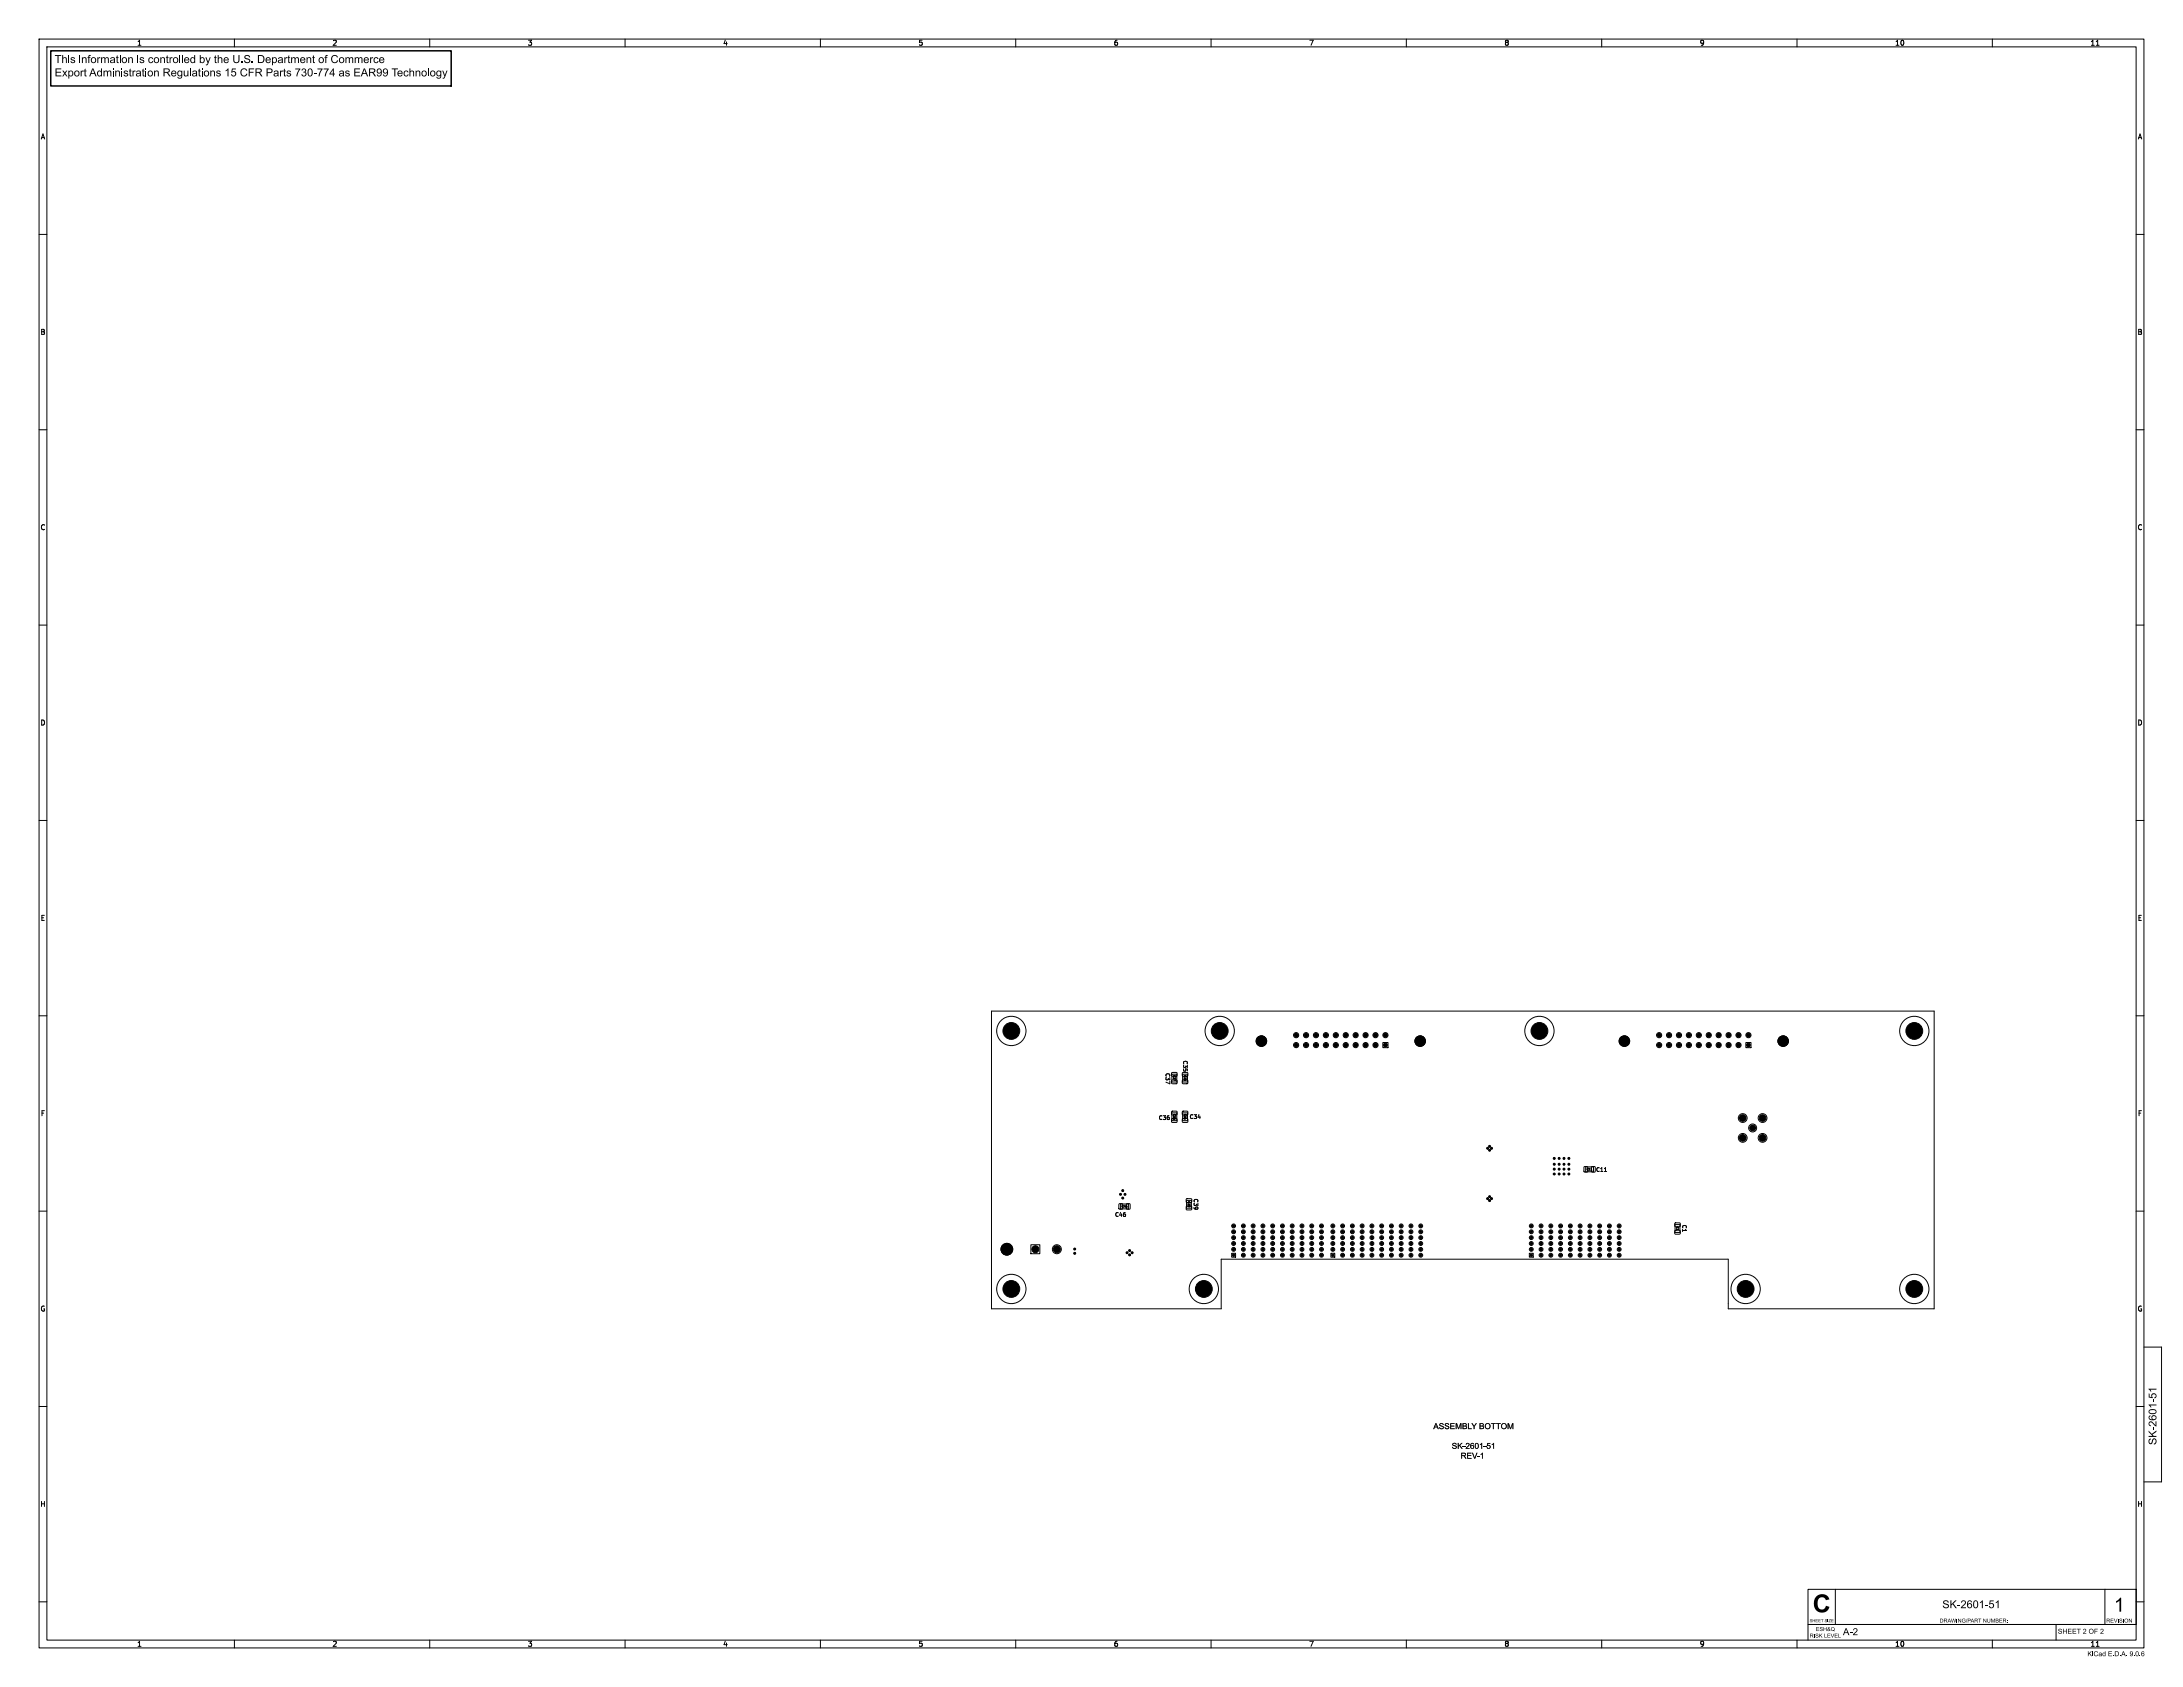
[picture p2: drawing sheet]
<svg xmlns="http://www.w3.org/2000/svg" width="559mm" height="432mm" viewBox="0 0 559 432" stroke-linecap="round" stroke-linejoin="round" font-family="sans-serif">
<defs><g id="words">
<text font-size="6.4" x="464" y="414.4">C</text>
<text font-size="5" x="541.1" y="413.8">1</text>
<g font-size="2.8">
<text x="14" y="18.6">This information is controlled by the</text>
<text x="497.2" y="412.4">SK-2601-51</text>
</g>
<text font-size="2.5" x="471.7" y="419.2">A-2</text>
<g font-size="1.8">
<text x="35" y="11.9">1</text>
<text x="85" y="11.9">2</text>
<text x="135" y="11.9">3</text>
<text x="185" y="11.9">4</text>
<text x="235" y="11.9">5</text>
<text x="285" y="11.9">6</text>
<text x="335" y="11.9">7</text>
<text x="385" y="11.9">8</text>
<text x="435" y="11.9">9</text>
<text x="485" y="11.9">10</text>
<text x="535" y="11.9">11</text>
<text x="10.3" y="35.9">A</text>
<text x="547.1" y="35.9">A</text>
<text x="10.3" y="85.9">B</text>
<text x="547.1" y="85.9">B</text>
<text x="10.3" y="135.9">C</text>
<text x="547.1" y="135.9">C</text>
<text x="10.3" y="185.9">D</text>
<text x="547.1" y="185.9">D</text>
<text x="10.3" y="235.9">E</text>
<text x="547.1" y="235.9">E</text>
<text x="10.3" y="285.9">F</text>
<text x="547.1" y="285.9">F</text>
<text x="10.3" y="335.9">G</text>
<text x="547.1" y="335.9">G</text>
<text x="10.2" y="385.9">H</text>
<text x="547" y="385.9">H</text>
<text x="526.7" y="418.6">SHEET 2 OF 2</text>
<text x="35" y="421.7">1</text>
<text x="85" y="421.7">2</text>
<text x="135" y="421.7">3</text>
<text x="185" y="421.7">4</text>
<text x="235" y="421.7">5</text>
<text x="285" y="421.7">6</text>
<text x="335" y="421.7">7</text>
<text x="385" y="421.7">8</text>
<text x="435" y="421.7">9</text>
<text x="485" y="421.7">10</text>
<text x="535" y="421.7">11</text>
</g>
<text font-size="1.7" x="534.3" y="424.4">KiCad E.D.A. 9.0.6</text>
<g font-size="1.4">
<text x="298.2" y="274.5" transform="rotate(90 298.2 274.5)">C37</text>
<text x="302.7" y="271.3" transform="rotate(90 302.7 271.3)">C35</text>
<text x="296.5" y="286.8">C36</text>
<text x="304.4" y="286.6">C34</text>
<text x="408.4" y="300.1">C11</text>
<text x="285.3" y="311.6">C46</text>
<text x="305.4" y="306.7" transform="rotate(90 305.4 306.7)">C39</text>
<text x="430.4" y="313.3" transform="rotate(90 430.4 313.3)">C1</text>
<text x="469.9" y="418.7">LEVEL</text>
<text x="496.5" y="415.7">DRAWING/PARTNUMBER:</text>
</g>
<text font-size="1.1" x="463.2" y="415.5">SHEET SIZE</text>
<g font-size=".7">
<text x="300.2" y="275.2" transform="rotate(90 300.2 275.2)">C37</text>
<text x="303" y="275.2" transform="rotate(90 303 275.2)">C35</text>
<text x="300.2" y="285.1" transform="rotate(90 300.2 285.1)">C36</text>
<text x="303" y="285.1" transform="rotate(90 303 285.1)">C34</text>
<text x="406.1" y="299.7">C11</text>
<text x="287.1" y="309.2">C46</text>
<text x="304" y="307.5" transform="rotate(90 304 307.5)">C39</text>
<text x="429" y="313.9" transform="rotate(90 429 313.9)">C1</text>
</g>
</g></defs>
<g fill="none" stroke="#000" stroke-width=".26">
<path d="M10 10h538.8v411.8h-538.8zM12 12h534.8v407.8h-534.8zM46 14.1v2M46.7 14.1v2M60 10v2M109.7 17.5v2.1M110 10v2M160 10v2M210 10v2M260 10v2M310 10v2M360 10v2"/>
<path d="M410 10v2M460 10v2M510 10v2M536.6 11.6h.7M10 60h2M546.8 60h2M10 110h2M546.8 110h2M10 160h2M546.8 160h2M10 210h2M546.8 210h2"/>
<path d="M10 260h2M253.8 258.8h241.3v76.2h-52.7v-12.7h-129.8v12.7h-58.8zM546.8 260h2M299.9 276.5l1.3-.1 .1 .8-.2 .2h-1.1l-.1-.3zM299.9 274.6l1.3-.1 .1 .8-.2 .2h-1.1l-.1-.3zM300 275h1.2v2h-1.2zM302.7 276.5l1.2-.1 .2 .8-.3 .2h-1l-.2-.3zM302.7 274.6l1.2-.1 .2 .8-.3 .2h-1l-.2-.3zM302.7 275h1.3v2h-1.3zM354 266.8h1.3v1.4h-1.3zM446.9 266.8h1.3v1.4h-1.3zM299.9 284.5l1.3-.1 .1 .8-.2 .2h-1.1l-.1-.2z"/>
<path d="M299.9 286.4l1.3-.1 .1 .8-.2 .2h-1.1l-.1-.2zM300 284.8h1.2v2.1h-1.2zM302.7 284.5l1.2-.1 .2 .8-.3 .2h-1l-.2-.2zM302.7 286.4l1.2-.1 .2 .8-.3 .2h-1l-.2-.2zM302.7 284.8h1.3v2.1h-1.3zM405.5 298.6h.7l.2 .1v1.1l-.1 .2-.8-.1zM405.9 298.7h2v1.2h-2zM407.2 299.5h.3M407.4 298.6h.7l.2 .1v1.1l-.1 .2-.8-.1zM410.7 299.9h.6M10 310h2M263.9 318.6h2.3v2.3h-2.3z"/>
<path d="M286.5 308.1h.6l.3 .1v1.1l-.2 .2-.8-.1zM286.8 308.2h2v1.2h-2zM288.4 308.1h.6l.3 .1v1.1l-.2 .2-.8-.1zM303.7 306.9l1.2-.1 .2 .8-.3 .2h-1l-.2-.3zM303.7 308.8l1.2-.1 .2 .8-.3 .2h-1l-.2-.3zM305 307.3h-1.3v2h1.3M428.7 313.1l1.3-.1 .1 .8-.2 .2h-1.1l-.1-.3zM428.7 315l1.3-.1 .1 .8-.2 .2h-1.1l-.1-.3zM428.8 313.5h1.2v2h-1.2zM546.8 310h2M315.3 320.8h1v1h-1zM340.7 320.8h1v1h-1z"/>
<path d="M391.5 320.8h1v1h-1zM548.8 344.8h4.5v34.5h-4.5M10 360h2M546.8 360h2M10 410h2M60 419.8v2M110 419.8v2M160 419.8v2M210 419.8v2M260 419.8v2M310 419.8v2M360 419.8v2"/>
<path d="M410 419.8v2M460 419.8v2M462.8 406.8h84v9h-84zM462.8 415.8v4M469.8 406.8v9M478.8 415.8h68M510 419.8v2M526.3 415.8v4M538.8 406.8v9M546.8 410h2M536.6 421.4h.7"/>
<circle cx="258.9" cy="263.9" r="3.7"/>
<circle cx="312.2" cy="263.9" r="3.7"/>
<circle cx="322.9" cy="266.5" r="1.34"/>
<circle cx="331.8" cy="265" r=".66"/>
<circle cx="331.8" cy="267.5" r=".66"/>
<circle cx="334.3" cy="265" r=".66"/>
<circle cx="334.3" cy="267.5" r=".66"/>
<circle cx="336.9" cy="265" r=".66"/>
<circle cx="336.9" cy="267.5" r=".66"/>
<circle cx="339.4" cy="265" r=".66"/>
<circle cx="339.4" cy="267.5" r=".66"/>
<circle cx="341.9" cy="265" r=".66"/>
<circle cx="341.9" cy="267.5" r=".66"/>
<circle cx="344.5" cy="265" r=".66"/>
<circle cx="344.5" cy="267.5" r=".66"/>
<circle cx="347" cy="265" r=".66"/>
<circle cx="347" cy="267.5" r=".66"/>
<circle cx="349.6" cy="265" r=".66"/>
<circle cx="349.6" cy="267.5" r=".66"/>
<circle cx="352.1" cy="265" r=".66"/>
<circle cx="352.1" cy="267.5" r=".66"/>
<circle cx="354.6" cy="265" r=".66"/>
<circle cx="363.5" cy="266.5" r="1.34"/>
<circle cx="394.1" cy="263.9" r="3.7"/>
<circle cx="415.8" cy="266.5" r="1.35"/>
<circle cx="424.7" cy="265" r=".66"/>
<circle cx="424.7" cy="267.5" r=".66"/>
<circle cx="427.2" cy="265" r=".66"/>
<circle cx="427.2" cy="267.5" r=".66"/>
<circle cx="429.8" cy="265" r=".66"/>
<circle cx="429.8" cy="267.5" r=".66"/>
<circle cx="432.3" cy="265" r=".66"/>
<circle cx="432.3" cy="267.5" r=".66"/>
<circle cx="434.9" cy="265" r=".66"/>
<circle cx="434.9" cy="267.5" r=".66"/>
<circle cx="437.4" cy="265" r=".66"/>
<circle cx="437.4" cy="267.5" r=".66"/>
<circle cx="439.9" cy="265" r=".66"/>
<circle cx="439.9" cy="267.5" r=".66"/>
<circle cx="442.5" cy="265" r=".66"/>
<circle cx="442.5" cy="267.5" r=".66"/>
<circle cx="445" cy="265" r=".66"/>
<circle cx="445" cy="267.5" r=".66"/>
<circle cx="447.6" cy="265" r=".66"/>
<circle cx="456.4" cy="266.5" r="1.35"/>
<circle cx="490" cy="263.9" r="3.7"/>
<circle cx="380.8" cy="293.9" r=".25"/>
<circle cx="381.3" cy="293.4" r=".25"/>
<circle cx="381.3" cy="294.4" r=".25"/>
<circle cx="381.8" cy="293.9" r=".25"/>
<circle cx="397.8" cy="296.5" r=".25"/>
<circle cx="397.8" cy="298" r=".25"/>
<circle cx="397.8" cy="299.3" r=".25"/>
<circle cx="399.1" cy="296.5" r=".25"/>
<circle cx="399.1" cy="298" r=".25"/>
<circle cx="399.1" cy="299.2" r=".25"/>
<circle cx="400.4" cy="296.5" r=".25"/>
<circle cx="400.4" cy="298" r=".25"/>
<circle cx="400.4" cy="299.2" r=".25"/>
<circle cx="401.6" cy="296.5" r=".25"/>
<circle cx="401.6" cy="298" r=".25"/>
<circle cx="401.6" cy="299.3" r=".25"/>
<circle cx="446.1" cy="291.2" r="1.12"/>
<circle cx="446.1" cy="286.2" r="1.12"/>
<circle cx="448.6" cy="288.7" r="1.03"/>
<circle cx="451.2" cy="291.2" r="1.12"/>
<circle cx="451.2" cy="286.2" r="1.12"/>
<circle cx="257.7" cy="319.7" r="1.5"/>
<circle cx="270.5" cy="319.7" r="1.15"/>
<circle cx="275.1" cy="319.7" r=".25"/>
<circle cx="286.8" cy="305.7" r=".25"/>
<circle cx="287.4" cy="304.8" r=".25"/>
<circle cx="287.4" cy="306.7" r=".25"/>
<circle cx="288" cy="305.7" r=".25"/>
<circle cx="315.8" cy="316.8" r=".5"/>
<circle cx="315.8" cy="313.8" r=".5"/>
<circle cx="315.8" cy="319.8" r=".5"/>
<circle cx="315.8" cy="315.3" r=".5"/>
<circle cx="315.8" cy="318.3" r=".5"/>
<circle cx="318.3" cy="316.8" r=".5"/>
<circle cx="318.3" cy="313.8" r=".5"/>
<circle cx="318.3" cy="319.8" r=".5"/>
<circle cx="318.3" cy="315.3" r=".5"/>
<circle cx="318.3" cy="318.3" r=".5"/>
<circle cx="320.8" cy="316.8" r=".5"/>
<circle cx="320.8" cy="313.8" r=".5"/>
<circle cx="320.8" cy="319.8" r=".5"/>
<circle cx="320.8" cy="315.3" r=".5"/>
<circle cx="320.8" cy="318.3" r=".5"/>
<circle cx="323.3" cy="316.8" r=".5"/>
<circle cx="323.3" cy="313.8" r=".5"/>
<circle cx="323.3" cy="319.8" r=".5"/>
<circle cx="323.3" cy="315.3" r=".5"/>
<circle cx="323.3" cy="318.3" r=".5"/>
<circle cx="325.8" cy="316.8" r=".5"/>
<circle cx="325.8" cy="313.8" r=".5"/>
<circle cx="325.8" cy="319.8" r=".5"/>
<circle cx="325.8" cy="315.3" r=".5"/>
<circle cx="325.8" cy="318.3" r=".5"/>
<circle cx="328.3" cy="316.8" r=".5"/>
<circle cx="328.3" cy="313.8" r=".5"/>
<circle cx="328.3" cy="319.8" r=".5"/>
<circle cx="328.3" cy="315.3" r=".5"/>
<circle cx="328.3" cy="318.3" r=".5"/>
<circle cx="330.8" cy="316.8" r=".5"/>
<circle cx="330.8" cy="313.8" r=".5"/>
<circle cx="330.8" cy="319.8" r=".5"/>
<circle cx="330.8" cy="315.3" r=".5"/>
<circle cx="330.8" cy="318.3" r=".5"/>
<circle cx="333.3" cy="316.8" r=".5"/>
<circle cx="333.3" cy="313.8" r=".5"/>
<circle cx="333.3" cy="319.8" r=".5"/>
<circle cx="333.3" cy="315.3" r=".5"/>
<circle cx="333.3" cy="318.3" r=".5"/>
<circle cx="335.8" cy="316.8" r=".5"/>
<circle cx="335.8" cy="313.8" r=".5"/>
<circle cx="335.8" cy="319.8" r=".5"/>
<circle cx="335.8" cy="315.3" r=".5"/>
<circle cx="335.8" cy="318.3" r=".5"/>
<circle cx="338.3" cy="316.8" r=".5"/>
<circle cx="338.3" cy="313.8" r=".5"/>
<circle cx="338.3" cy="319.8" r=".5"/>
<circle cx="338.3" cy="315.3" r=".5"/>
<circle cx="338.3" cy="318.3" r=".5"/>
<circle cx="341.2" cy="316.8" r=".5"/>
<circle cx="341.2" cy="313.8" r=".5"/>
<circle cx="341.2" cy="319.8" r=".5"/>
<circle cx="341.2" cy="315.3" r=".5"/>
<circle cx="341.2" cy="318.3" r=".5"/>
<circle cx="343.7" cy="316.8" r=".5"/>
<circle cx="343.7" cy="313.8" r=".5"/>
<circle cx="343.7" cy="319.8" r=".5"/>
<circle cx="343.7" cy="315.3" r=".5"/>
<circle cx="343.7" cy="318.3" r=".5"/>
<circle cx="346.2" cy="316.8" r=".5"/>
<circle cx="346.2" cy="313.8" r=".5"/>
<circle cx="346.2" cy="319.8" r=".5"/>
<circle cx="346.2" cy="315.3" r=".5"/>
<circle cx="346.2" cy="318.3" r=".5"/>
<circle cx="348.7" cy="316.8" r=".5"/>
<circle cx="348.7" cy="313.8" r=".5"/>
<circle cx="348.7" cy="319.8" r=".5"/>
<circle cx="348.7" cy="315.3" r=".5"/>
<circle cx="348.7" cy="318.3" r=".5"/>
<circle cx="351.2" cy="316.8" r=".5"/>
<circle cx="351.2" cy="313.8" r=".5"/>
<circle cx="351.2" cy="319.8" r=".5"/>
<circle cx="351.2" cy="315.3" r=".5"/>
<circle cx="351.2" cy="318.3" r=".5"/>
<circle cx="353.7" cy="316.8" r=".5"/>
<circle cx="353.7" cy="313.8" r=".5"/>
<circle cx="353.7" cy="319.8" r=".5"/>
<circle cx="353.7" cy="315.3" r=".5"/>
<circle cx="353.7" cy="318.3" r=".5"/>
<circle cx="356.2" cy="316.8" r=".5"/>
<circle cx="356.2" cy="313.8" r=".5"/>
<circle cx="356.2" cy="319.8" r=".5"/>
<circle cx="356.2" cy="315.3" r=".5"/>
<circle cx="356.2" cy="318.3" r=".5"/>
<circle cx="358.7" cy="316.8" r=".5"/>
<circle cx="358.7" cy="313.8" r=".5"/>
<circle cx="358.7" cy="319.8" r=".5"/>
<circle cx="358.7" cy="315.3" r=".5"/>
<circle cx="358.7" cy="318.3" r=".5"/>
<circle cx="361.2" cy="316.8" r=".5"/>
<circle cx="361.2" cy="313.8" r=".5"/>
<circle cx="361.2" cy="319.8" r=".5"/>
<circle cx="361.2" cy="315.3" r=".5"/>
<circle cx="361.2" cy="318.3" r=".5"/>
<circle cx="363.7" cy="316.8" r=".5"/>
<circle cx="363.7" cy="313.8" r=".5"/>
<circle cx="363.7" cy="319.8" r=".5"/>
<circle cx="363.7" cy="315.3" r=".5"/>
<circle cx="363.7" cy="318.3" r=".5"/>
<circle cx="380.8" cy="306.8" r=".25"/>
<circle cx="381.3" cy="306.3" r=".25"/>
<circle cx="381.3" cy="307.3" r=".25"/>
<circle cx="381.8" cy="306.8" r=".25"/>
<circle cx="392" cy="316.8" r=".5"/>
<circle cx="392" cy="313.8" r=".5"/>
<circle cx="392" cy="319.8" r=".5"/>
<circle cx="392" cy="315.3" r=".5"/>
<circle cx="392" cy="318.3" r=".5"/>
<circle cx="394.5" cy="316.8" r=".5"/>
<circle cx="394.5" cy="313.8" r=".5"/>
<circle cx="394.5" cy="319.8" r=".5"/>
<circle cx="394.5" cy="315.3" r=".5"/>
<circle cx="394.5" cy="318.3" r=".5"/>
<circle cx="397" cy="316.8" r=".5"/>
<circle cx="397" cy="313.8" r=".5"/>
<circle cx="397" cy="319.8" r=".5"/>
<circle cx="397" cy="315.3" r=".5"/>
<circle cx="397" cy="318.3" r=".5"/>
<circle cx="397.8" cy="300.5" r=".25"/>
<circle cx="399.1" cy="300.5" r=".25"/>
<circle cx="399.5" cy="316.8" r=".5"/>
<circle cx="399.5" cy="313.8" r=".5"/>
<circle cx="399.5" cy="319.8" r=".5"/>
<circle cx="399.5" cy="315.3" r=".5"/>
<circle cx="399.5" cy="318.3" r=".5"/>
<circle cx="400.4" cy="300.5" r=".25"/>
<circle cx="401.6" cy="300.5" r=".25"/>
<circle cx="402" cy="316.8" r=".5"/>
<circle cx="402" cy="313.8" r=".5"/>
<circle cx="402" cy="319.8" r=".5"/>
<circle cx="402" cy="315.3" r=".5"/>
<circle cx="402" cy="318.3" r=".5"/>
<circle cx="404.5" cy="316.8" r=".5"/>
<circle cx="404.5" cy="313.8" r=".5"/>
<circle cx="404.5" cy="319.8" r=".5"/>
<circle cx="404.5" cy="315.3" r=".5"/>
<circle cx="404.5" cy="318.3" r=".5"/>
<circle cx="407" cy="316.8" r=".5"/>
<circle cx="407" cy="313.8" r=".5"/>
<circle cx="407" cy="319.8" r=".5"/>
<circle cx="407" cy="315.3" r=".5"/>
<circle cx="407" cy="318.3" r=".5"/>
<circle cx="409.5" cy="316.8" r=".5"/>
<circle cx="409.5" cy="313.8" r=".5"/>
<circle cx="409.5" cy="319.8" r=".5"/>
<circle cx="409.5" cy="315.3" r=".5"/>
<circle cx="409.5" cy="318.3" r=".5"/>
<circle cx="412" cy="316.8" r=".5"/>
<circle cx="412" cy="313.8" r=".5"/>
<circle cx="412" cy="319.8" r=".5"/>
<circle cx="412" cy="315.3" r=".5"/>
<circle cx="412" cy="318.3" r=".5"/>
<circle cx="414.5" cy="316.8" r=".5"/>
<circle cx="414.5" cy="313.8" r=".5"/>
<circle cx="414.5" cy="319.8" r=".5"/>
<circle cx="414.5" cy="315.3" r=".5"/>
<circle cx="414.5" cy="318.3" r=".5"/>
<circle cx="258.9" cy="329.9" r="3.7"/>
<circle cx="275.1" cy="320.8" r=".25"/>
<circle cx="288.5" cy="320.7" r=".25"/>
<circle cx="289.1" cy="321.2" r=".25"/>
<circle cx="289.1" cy="320.1" r=".25"/>
<circle cx="289.8" cy="320.7" r=".25"/>
<circle cx="308.2" cy="329.9" r="3.7"/>
<circle cx="318.3" cy="321.3" r=".5"/>
<circle cx="320.8" cy="321.3" r=".5"/>
<circle cx="323.3" cy="321.3" r=".5"/>
<circle cx="325.8" cy="321.3" r=".5"/>
<circle cx="328.3" cy="321.3" r=".5"/>
<circle cx="330.8" cy="321.3" r=".5"/>
<circle cx="333.3" cy="321.3" r=".5"/>
<circle cx="335.8" cy="321.3" r=".5"/>
<circle cx="338.3" cy="321.3" r=".5"/>
<circle cx="343.7" cy="321.3" r=".5"/>
<circle cx="346.2" cy="321.3" r=".5"/>
<circle cx="348.7" cy="321.3" r=".5"/>
<circle cx="351.2" cy="321.3" r=".5"/>
<circle cx="353.7" cy="321.3" r=".5"/>
<circle cx="356.2" cy="321.3" r=".5"/>
<circle cx="358.7" cy="321.3" r=".5"/>
<circle cx="361.2" cy="321.3" r=".5"/>
<circle cx="363.7" cy="321.3" r=".5"/>
<circle cx="394.5" cy="321.3" r=".5"/>
<circle cx="397" cy="321.3" r=".5"/>
<circle cx="399.5" cy="321.3" r=".5"/>
<circle cx="402" cy="321.3" r=".5"/>
<circle cx="404.5" cy="321.3" r=".5"/>
<circle cx="407" cy="321.3" r=".5"/>
<circle cx="409.5" cy="321.3" r=".5"/>
<circle cx="412" cy="321.3" r=".5"/>
<circle cx="414.5" cy="321.3" r=".5"/>
<circle cx="446.8" cy="329.9" r="3.7"/>
<circle cx="490" cy="329.9" r="3.7"/>
</g>
<g fill="#000">
<path d="M14.1 14.1h1.6v.2h-.7v1.8h-.3v-1.8h-.6zM15.9 14.1h.3v.7l.4-.2 .5 .3v1.2h-.2v-.9a.36 .36 0 0 0-.5-.4 .36 .36 0 0 0-.2 .5v.8h-.3zM17.5 14.1h.2v.3h-.2zM17.5 14.7h.2v1.4h-.2zM18.2 14.8l.7-.1 .3 .3-.3 .1a.28 .28 0 0 0-.3-.4 .28 .28 0 0 0-.2 .5 .58 .58 0 0 1 .6 .1 .58 .58 0 0 1 .2 .6l-.3 .2h-.5l-.4-.4h.3a.32 .32 0 0 0 .3 .4 .32 .32 0 0 0 .2-.5 .58 .58 0 0 1-.7-.7zM20.3 14.1h.3v.3h-.3zM20.3 14.7h.3v1.4h-.3zM21 14.7h.2v.2l.5-.3a.48 .48 0 0 1 .5 .6v.9h-.3v-.9a.36 .36 0 0 0-.4-.4 .36 .36 0 0 0-.3 .5v.8h-.2zM22.7 14.2l.5-.1v.2a.26 .26 0 0 0-.3 0 .26 .26 0 0 0 0 .4h.2v.2h-.2v1.2h-.3v-1.2h-.2v-.2h.2zM23.5 14.8a.74 .74 0 0 1 1.1 .2 .74 .74 0 0 1-.4 1 .74 .74 0 0 1-1-.6h.3a.48 .48 0 0 0 .6 .5 .48 .48 0 0 0 .2-.8l-.5-.3-.3 .6h-.3zM24.9 14.7h.2v.2l.5-.2v.2a.33 .33 0 0 0-.4 .1 .33 .33 0 0 0 0 .4v.7h-.3zM25.9 14.7h.2v.2l.3-.3 .6 .3 .3-.3 .4 .1 .2 .3v1.1h-.3v-.9a.32 .32 0 0 0-.3-.4 .32 .32 0 0 0-.3 .5v.8h-.3v-.9a.34 .34 0 0 0-.4-.4 .34 .34 0 0 0-.2 .6v.7h-.2z"/>
<path d="M28.4 14.8l.1-.1a.64 .64 0 0 1 .8 .1 .64 .64 0 0 1 .1 .7l.1 .6h-.3v-.1l-.7 .2-.3-.3-.1-.2 .9 .2 .2-.5-1.1 .3a.77 .77 0 0 1 1.1-.5l-.3-.4-.7 .3zM29.9 14.3l.2-.2v.6h.3v.2h-.3v.8l.3 .4-.5-.1v-1.1h-.2zM30.6 14.1h.3v.3h-.3zM30.6 14.7h.3v1.4h-.3zM31.4 14.8a.74 .74 0 0 1 1.1 .2 .74 .74 0 0 1-.4 1 .74 .74 0 0 1-1-.6h.3a.48 .48 0 0 0 .6 .5 .48 .48 0 0 0 .2-.8l-.5-.3-.3 .6h-.3zM32.8 14.7h.2v.2l.5-.3a.48 .48 0 0 1 .5 .6v.9h-.2v-.9a.36 .36 0 0 0-.4-.4 .36 .36 0 0 0-.3 .5v.8h-.3zM35.2 14.1h.2v.3h-.2zM35.2 14.7h.2v1.4h-.2zM35.9 14.8l.7-.1 .3 .3-.3 .1a.28 .28 0 0 0-.3-.4 .28 .28 0 0 0-.2 .5 .58 .58 0 0 1 .6 .1 .58 .58 0 0 1 .2 .6l-.3 .2h-.5l-.4-.4h.3a.32 .32 0 0 0 .3 .4 .32 .32 0 0 0 .2-.5 .58 .58 0 0 1-.7-.7zM38.2 14.8l.7-.1 .3 .4h-.2a.46 .46 0 0 0-.7-.1 .46 .46 0 0 0-.1 .7l.4 .3 .4-.4h.2a.72 .72 0 0 1-1 .4 .72 .72 0 0 1-.1-1.1zM39.6 14.8a.74 .74 0 0 1 1.1 .2 .74 .74 0 0 1-.4 1 .74 .74 0 0 1-.9-.6h.2a.48 .48 0 0 0 .6 .5 .48 .48 0 0 0 .2-.8l-.4-.3-.4 .6h-.2zM41 14.7h.3v.2l.4-.3a.48 .48 0 0 1 .5 .6v.9h-.2v-.9a.36 .36 0 0 0-.4-.4 .36 .36 0 0 0-.3 .5v.8h-.3z"/>
<path d="M42.7 14.3l.2-.2v.6h.3v.2h-.3v.8l.3 .4-.5-.1v-1.1h-.2zM43.4 14.7h.2v.2l.5-.2v.2a.33 .33 0 0 0-.4 .1 .33 .33 0 0 0-.1 .4v.7h-.2zM44.5 14.8a.74 .74 0 0 1 1.1 .2 .74 .74 0 0 1-.4 1 .74 .74 0 0 1-.9-.6h.2a.48 .48 0 0 0 .6 .5 .48 .48 0 0 0 .2-.8l-.4-.3-.4 .6h-.2zM47.3 14.8a.69 .69 0 0 1 .8-.1 .69 .69 0 0 1 .4 .8h-1.1l.3 .4 .8-.2a.7 .7 0 0 1-.9 .4 .7 .7 0 0 1-.5-.8h1.1l-.2-.4a.42 .42 0 0 0-.6 .4h-.3zM48.9 14.8l.4-.2 .4 .2v-.7h.3v2h-.3v-.1a.61 .61 0 0 1-.7 .1 .61 .61 0 0 1-.3-.7h.2a.46 .46 0 0 0 .6 .5 .46 .46 0 0 0 .2-.8l-.3-.3a.44 .44 0 0 0-.5 .6h-.2zM51.1 14.1h.3v.7a.67 .67 0 0 1 1 .6 .67 .67 0 0 1-1 .5v.2h-.3v-.7h.3a.44 .44 0 0 0 .5 .5 .44 .44 0 0 0 .3-.6l-.2-.4-.3-.1-.3 .6h-.3zM52.6 14.7h.2l.5 1.2 .4-1.2h.2l-.7 1.8-.3 .2h-.2v-.2h.3l.1-.4zM55 14.3l.2-.2v.6h.3v.2h-.3v.8l.3 .4-.5-.1v-1.1h-.2zM55.7 14.1h.3v.7l.4-.2 .5 .3v1.2h-.2v-.9a.36 .36 0 0 0-.5-.4 .36 .36 0 0 0-.2 .5v.8h-.3zM57.4 14.8a.69 .69 0 0 1 .8-.1 .69 .69 0 0 1 .4 .8h-1.1l.3 .4 .8-.2a.7 .7 0 0 1-.9 .4 .7 .7 0 0 1-.5-.8h1.1l-.2-.4a.42 .42 0 0 0-.6 .4h-.3zM59.4 17.5h1v.3h-.8l-.1 .5a.67 .67 0 0 1 .9 .3 .67 .67 0 0 1-.4 1 .67 .67 0 0 1-.9-.6h.3a.45 .45 0 0 0 .7 .2 .45 .45 0 0 0 0-.7 .45 .45 0 0 0-.7 .1h-.2zM59.7 14.1h.3v1.2a.54 .54 0 0 0 .5 .6 .54 .54 0 0 0 .5-.6v-1.2h.3v1.2a.81 .81 0 0 1-.8 .9 .81 .81 0 0 1-.8-.9z"/>
<path d="M61.8 15.9h.3v.2h-.3zM62.7 14.3l.4-.2h.5l.4 .5-.2 .1a.44 .44 0 0 0-.5-.5 .44 .44 0 0 0-.4 .6l.2 .1a.77 .77 0 0 1 .9 .9 .86 .86 0 0 1-.9 .4 .86 .86 0 0 1-.6-.7h.2a.53 .53 0 0 0 .6 .4 .53 .53 0 0 0 .5-.5l-1.1-.4-.2-.4zM61.8 17.8l.5-.3h.5l.4 .4 .1 .2h-.3a.72 .72 0 0 0-1-.2 .72 .72 0 0 0-.1 1.1l.6 .4 .3-.2 .3-.4 .2 .1a.99 .99 0 0 1-1.5 .5 .99 .99 0 0 1-.1-1.6zM63.7 17.5h1.3v.2h-1.1v.7h1v.2h-1v1h-.2zM64.5 15.9h.3v.2h-.3zM65.4 17.5h.9a.56 .56 0 0 1 .7 .5 .56 .56 0 0 1-.5 .6l.7 1h-.3l-.6-.8-.3-.2h-.3v1h-.3v-1.2l1.3-.2a.34 .34 0 0 0 0-.3 .34 .34 0 0 0-.4-.2h-.6v.7h-.3zM66 14.1h.7a1.02 1.02 0 0 1 1 1 1.02 1.02 0 0 1-.9 1h-.8v-.2h.7a.79 .79 0 0 0 .7-.8 .79 .79 0 0 0-.7-.8h-.4v1.6h-.3zM68.2 14.8a.69 .69 0 0 1 .8-.1 .69 .69 0 0 1 .3 .8h-1.1l.3 .4 .8-.2a.7 .7 0 0 1-.9 .4 .7 .7 0 0 1-.4-.8h1.1l-.3-.4a.42 .42 0 0 0-.6 .4h-.2zM68.2 17.5h.8a.62 .62 0 0 1 .8 .6 .62 .62 0 0 1-.8 .6h-.5v.9h-.3v-1.1h1.1l.2-.4-.2-.3-.8-.1v.8h-.3zM69.6 14.7h.3v.2a.68 .68 0 0 1 1 .5 .68 .68 0 0 1-1 .6v.7h-.3v-1.3h.3a.45 .45 0 0 0 .5 .5 .45 .45 0 0 0 .2-.7l-.2-.3-.2-.1-.3 .6h-.3zM70.2 18.2l.2-.1a.64 .64 0 0 1 .8 .1 .64 .64 0 0 1 .1 .7l.1 .7h-.3v-.2l-.7 .2-.4-.3v-.1l.8 .1 .2-.5-1 .4a.77 .77 0 0 1 1-.6l-.2-.3-.7 .2zM71.7 18.1h.2v.2l.5-.2v.3a.33 .33 0 0 0-.4 0 .33 .33 0 0 0-.1 .4v.8h-.2z"/>
<path d="M71.3 14.8l.2-.1a.64 .64 0 0 1 .8 .1 .64 .64 0 0 1 .1 .7l.1 .6h-.3v-.1l-.7 .2-.3-.3-.1-.2 .8 .2 .2-.5-1 .3a.77 .77 0 0 1 1-.5l-.2-.4-.7 .3zM72.8 14.7h.2v.2l.5-.2v.2a.33 .33 0 0 0-.4 .1 .33 .33 0 0 0-.1 .4v.7h-.2zM72.7 17.7l.2-.1v.5h.3v.2h-.3v.8l.3 .5-.5-.2v-1.1h-.2zM73.5 18.2l.7-.1 .3 .4h-.3a.28 .28 0 0 0-.3-.3 .28 .28 0 0 0-.2 .4 .58 .58 0 0 1 .6 .1 .58 .58 0 0 1 .2 .6l-.3 .3h-.5l-.4-.5h.3a.32 .32 0 0 0 .3 .4 .32 .32 0 0 0 .2-.5 .58 .58 0 0 1-.7-.7zM73.8 14.3l.2-.2v.6h.3v.2h-.3v.8l.3 .4-.5-.1v-1.1h-.2zM74.5 14.7h.2v.2l.4-.3 .5 .3 .4-.3 .3 .1 .2 .3v1.1h-.2v-.9a.32 .32 0 0 0-.4-.4 .32 .32 0 0 0-.3 .5v.8h-.2v-.9a.34 .34 0 0 0-.4-.4 .34 .34 0 0 0-.2 .6v.7h-.3zM75.6 17.5h1.3l-.8 2.1h-.2l.1-.6 .6-1.2h-1zM77.4 17.6a.54 .54 0 0 1 .8 0 .54 .54 0 0 1-.1 .8 .63 .63 0 0 1 0 1.1 .63 .63 0 0 1-1-.5h.3a.41 .41 0 0 0 .5 .4 .41 .41 0 0 0 .3-.6 .41 .41 0 0 0-.6-.2l.1-.2a.35 .35 0 0 0 .4-.3 .35 .35 0 0 0-.3-.4 .35 .35 0 0 0-.4 .4l-.2-.1zM77 14.8a.69 .69 0 0 1 .8-.1 .69 .69 0 0 1 .4 .8h-1.1l.3 .4 .8-.2a.7 .7 0 0 1-.9 .4 .7 .7 0 0 1-.5-.8h1.1l-.2-.4a.42 .42 0 0 0-.6 .4h-.3zM78.5 14.7h.2v.2l.5-.3a.48 .48 0 0 1 .5 .6v.9h-.3v-.9a.36 .36 0 0 0-.4-.4 .36 .36 0 0 0-.3 .5v.8h-.2zM79 17.6l.4-.1a1.13 1.13 0 0 1 .7 1 1.13 1.13 0 0 1-.7 1.1 .82 .82 0 0 1-.7-1.1h.3a.5 .5 0 0 0 0 .7 .5 .5 0 0 0 .6 .1l.2-.5a.68 .68 0 0 0-.5-1.1l-.2 .3-.1 .5h-.3zM80.3 18.7h.7v.2h-.7z"/>
<path d="M80.1 14.3l.2-.2v.6h.3v.2h-.3v.8l.3 .4-.5-.1v-1.1h-.2zM81.3 17.5h1.3l-.8 2.1h-.3l.1-.6 .7-1.2h-1zM81.8 14.8a.74 .74 0 0 1 1.1 .2 .74 .74 0 0 1-.4 1 .74 .74 0 0 1-1-.6h.3a.48 .48 0 0 0 .6 .5 .48 .48 0 0 0 .2-.8l-.5-.3-.3 .6h-.3zM82.8 17.5h1.4l-.8 2.1h-.3l.1-.6 .6-1.2h-1zM83.4 14.2l.5-.1v.2a.26 .26 0 0 0-.3 0 .26 .26 0 0 0-.1 .4h.3v.2h-.3v1.2h-.2v-1.2h-.2v-.2h.2zM85.3 17.5h.2v1.3h.2v.3h-.2v.5h-.3v-.5h-.9v-.3h.9v-.9l-.6 .9h-.3zM85 14.3l.5-.2h.5l.5 .4v.2h-.3a.72 .72 0 0 0-1-.2 .72 .72 0 0 0-.1 1.1l.6 .3 .4-.1 .2-.4 .2 .1a.99 .99 0 0 1-1.4 .5 .99 .99 0 0 1-.2-1.6zM87 14.8a.74 .74 0 0 1 1.1 .2 .74 .74 0 0 1-.4 1 .74 .74 0 0 1-.9-.6h.2a.48 .48 0 0 0 .6 .5 .48 .48 0 0 0 .2-.8l-.4-.3-.4 .6h-.2zM87 18.2l.1-.1a.64 .64 0 0 1 .8 .1 .64 .64 0 0 1 .1 .7l.1 .7h-.2l-.1-.2-.7 .2-.3-.3v-.1l.8 .1 .2-.5-1 .4a.77 .77 0 0 1 1-.6l-.2-.3-.8 .2zM88.5 18.2l.7-.1 .3 .4h-.2a.28 .28 0 0 0-.4-.3 .28 .28 0 0 0-.2 .4 .58 .58 0 0 1 .6 .1 .58 .58 0 0 1 .2 .6l-.3 .3h-.5l-.4-.5h.3a.32 .32 0 0 0 .3 .4 .32 .32 0 0 0 .3-.5 .58 .58 0 0 1-.8-.7zM88.4 14.7h.2v.2l.4-.3 .5 .3 .4-.3 .3 .1 .2 .3v1.1h-.2v-.9a.32 .32 0 0 0-.4-.4 .32 .32 0 0 0-.2 .5v.8h-.3v-.9a.34 .34 0 0 0-.4-.4 .34 .34 0 0 0-.2 .6v.7h-.3zM90.7 17.5h1.4v.2h-1.2v.7h1.2v.2h-1.2v.7h1.3v.3h-1.5z"/>
<path d="M90.8 14.7h.2v.2l.4-.3 .5 .3 .3-.3 .4 .1 .2 .3v1.1h-.3v-.9a.32 .32 0 0 0-.3-.4 .32 .32 0 0 0-.3 .5v.8h-.2v-.9a.34 .34 0 0 0-.5-.4 .34 .34 0 0 0-.2 .6v.7h-.2zM93.3 14.8a.69 .69 0 0 1 .8-.1 .69 .69 0 0 1 .3 .8h-1.1l.4 .4 .7-.2a.7 .7 0 0 1-.9 .4 .7 .7 0 0 1-.4-.8h1.1l-.3-.4a.42 .42 0 0 0-.5 .4h-.3zM93.1 17.5h.3l.8 2.1h-.3l-.2-.7h-.8l-.3 .7h-.3l.4-.9h.9l-.3-1-.4 1h-.2zM94.7 14.7h.3v.2l.5-.2v.2a.33 .33 0 0 0-.4 .1 .33 .33 0 0 0-.1 .4v.7h-.3zM94.5 17.5h.9a.56 .56 0 0 1 .7 .5 .56 .56 0 0 1-.6 .6l.8 1h-.4l-.5-.8-.4-.2h-.3v1h-.2v-1.2l1.3-.2a.34 .34 0 0 0-.1-.3 .34 .34 0 0 0-.3-.2h-.7v.7h-.2zM95.8 14.8l.8-.1 .3 .4h-.3a.46 .46 0 0 0-.7-.1 .46 .46 0 0 0 0 .7l.4 .3 .4-.4h.2a.72 .72 0 0 1-1.1 .4 .72 .72 0 0 1 0-1.1zM96.6 17.7l.2-.1a.83 .83 0 0 1 .9 .2 .83 .83 0 0 1 0 .9 .67 .67 0 0 1-.4 .9 .67 .67 0 0 1-.8-.5h.2l.2 .3a.59 .59 0 0 0 .6-.8l-.3 .2h-.4l-.4-.5 .3-.1a.41 .41 0 0 0 .6 .3 .41 .41 0 0 0 0-.6 .41 .41 0 0 0-.6 .2l-.3 .1zM97.2 14.8a.69 .69 0 0 1 .8-.1 .69 .69 0 0 1 .4 .8h-1.1l.3 .4 .8-.2a.7 .7 0 0 1-.9 .4 .7 .7 0 0 1-.5-.8h1.1l-.2-.4a.42 .42 0 0 0-.6 .4h-.3zM98.2 17.7l.2-.1a.83 .83 0 0 1 .8 .2 .83 .83 0 0 1 .1 .9 .67 .67 0 0 1-.5 .9 .67 .67 0 0 1-.8-.5h.3l.2 .3a.59 .59 0 0 0 .6-.8l-.3 .2h-.4l-.4-.5 .3-.1a.41 .41 0 0 0 .5 .3 .41 .41 0 0 0 .1-.6 .41 .41 0 0 0-.6 .2l-.3 .1zM100.3 17.5h1.6v.2h-.7v1.9h-.3v-1.9h-.6zM101.9 18.2a.69 .69 0 0 1 .8-.1 .69 .69 0 0 1 .4 .8h-1.1l.3 .5 .8-.3a.7 .7 0 0 1-.9 .4 .7 .7 0 0 1-.5-.8h1.1l-.2-.4a.42 .42 0 0 0-.6 .4h-.3zM103.5 18.2l.8-.1 .3 .4-.3 .1a.46 .46 0 0 0-.7-.2 .46 .46 0 0 0 0 .7l.4 .3 .3-.4h.3a.72 .72 0 0 1-1.1 .4 .72 .72 0 0 1-.1-1.1z"/>
<path d="M104.8 17.5h.3v.7l.4-.2 .5 .3v1.3h-.2v-1a.36 .36 0 0 0-.5-.3 .36 .36 0 0 0-.2 .4v.9h-.3zM106.4 18.1h.2v.2l.5-.3a.48 .48 0 0 1 .5 .6v1h-.3v-.9a.36 .36 0 0 0-.4-.4 .36 .36 0 0 0-.3 .4v.9h-.2zM108.1 18.2a.74 .74 0 0 1 1.2 .2 .74 .74 0 0 1-.5 1.1 .74 .74 0 0 1-.9-.7h.2a.48 .48 0 0 0 .7 .5 .48 .48 0 0 0 .2-.7l-.5-.3-.4 .5h-.2zM110.3 18.2a.74 .74 0 0 1 1.2 .2 .74 .74 0 0 1-.4 1.1 .74 .74 0 0 1-1-.7h.2a.48 .48 0 0 0 .7 .5 .48 .48 0 0 0 .2-.7l-.5-.3-.4 .5h-.2zM111.9 18.2l.4-.2 .4 .3v-.2h.3v1.2a.65 .65 0 0 1-.5 .8 .65 .65 0 0 1-.8-.4l.6 .2a.42 .42 0 0 0 .4-.5 .62 .62 0 0 1-.7 .1 .62 .62 0 0 1-.3-.7h.2a.46 .46 0 0 0 .6 .5 .46 .46 0 0 0 .2-.8 .41 .41 0 0 0-.5-.2 .41 .41 0 0 0-.3 .5h-.2zM113.2 18.1h.3l.4 1.2 .4-1.2h.2l-.7 1.8-.2 .2h-.3v-.2h.3l.2-.3zM551.1 358.1h.3v.8h-.3zM550 356.7h.2v.8l.6 .1a.66 .66 0 0 1 .3-.9 .66 .66 0 0 1 .9 .4 .66 .66 0 0 1-.5 .8l-.1-.2a.45 .45 0 0 0 .2-.7 .45 .45 0 0 0-.7 0 .45 .45 0 0 0 .2 .7l-.1 .2-1-.2zM550 359.5h2v.2h-1.6l.3 .5h-.2zM550 355.4h2v.3h-1.6l.3 .5h-.2zM367.4 364.3h.2l.4 .9h-.2l-.3-.8-.2 .8h.7l.3 .6h-.3l-.1-.5h-.7l-.1 .5h-.2zM367.5 364.3h.2l.4 .9h-.2l-.3-.8-.2 .8h.7l.2 .6h-.2l-.2-.5h-.6l-.2 .5h-.2z"/>
<path d="M368.5 364.4l.6-.1a.24 .24 0 0 1 .3 .1 .24 .24 0 0 1-.1 .3 .31 .31 0 0 0-.4-.4 .31 .31 0 0 0-.1 .6h.2a.51 .51 0 0 1 .5 .7 .51 .51 0 0 1-.9 .2l-.2-.4 .1-.1a.35 .35 0 0 0 .4 .4 .35 .35 0 0 0 .3-.5l-.7-.3zM368.6 364.4l.6-.1a.24 .24 0 0 1 .3 .1 .24 .24 0 0 1-.1 .3 .31 .31 0 0 0-.4-.4 .31 .31 0 0 0-.1 .6h.1a.51 .51 0 0 1 .6 .7 .51 .51 0 0 1-.9 .2l-.3-.4 .2-.1a.35 .35 0 0 0 .4 .4 .35 .35 0 0 0 .2-.5l-.6-.3zM369.9 364.4l.6-.1a.24 .24 0 0 1 .3 .1 .24 .24 0 0 1-.1 .3 .31 .31 0 0 0-.4-.4 .31 .31 0 0 0-.1 .6h.2a.51 .51 0 0 1 .5 .7 .51 .51 0 0 1-.9 .2l-.2-.4 .1-.1a.35 .35 0 0 0 .4 .4 .35 .35 0 0 0 .3-.5l-.7-.3zM370 364.4l.6-.1a.24 .24 0 0 1 .3 .1 .24 .24 0 0 1-.1 .3 .31 .31 0 0 0-.4-.4 .31 .31 0 0 0-.1 .6h.1a.51 .51 0 0 1 .6 .7 .51 .51 0 0 1-.9 .2l-.3-.4 .2-.1a.35 .35 0 0 0 .4 .4 .35 .35 0 0 0 .2-.5l-.6-.3zM371.2 364.3h1.1v.2h-.9v.4h.8v.2h-.8v.5h.9v.2h-1.1zM371.3 364.3h1.1v.2h-.9v.4h.8v.2h-.8v.5h.9v.2h-1.1zM371.8 369.4l.7-.1a.24 .24 0 0 1 .2 .2 .24 .24 0 0 1-.1 .3 .31 .31 0 0 0-.3-.4 .31 .31 0 0 0-.2 .5h.2a.51 .51 0 0 1 .5 .7 .51 .51 0 0 1-.8 .2l-.3-.4 .2-.1a.35 .35 0 0 0 .4 .4 .35 .35 0 0 0 .2-.5l-.7-.2zM371.9 369.4l.6-.1a.24 .24 0 0 1 .3 .2 .24 .24 0 0 1-.1 .3 .31 .31 0 0 0-.4-.4 .31 .31 0 0 0-.1 .5h.1a.51 .51 0 0 1 .6 .7 .51 .51 0 0 1-.9 .2l-.2-.4 .1-.1a.35 .35 0 0 0 .4 .4 .35 .35 0 0 0 .3-.5l-.7-.2zM372.6 364.3h.3l.4 1.3 .5-1.3h.2v1.5h-.1v-1.3l-.5 1.3h-.2l-.4-1.3v1.3h-.2zM372.7 364.3h.3l.4 1.3 .4-1.3h.3v1.5h-.2v-1.3l-.4 1.3h-.2l-.4-1.3v1.3h-.2zM373.1 369.3h.2v.8l.8-.8h.2l-.6 .6 .7 .9h-.3l-.5-.7-.3 .2v.5h-.2zM373.2 369.3h.2v.8l.7-.8h.3l-.6 .6 .6 .9h-.2l-.6-.7-.2 .2v.5h-.2z"/>
<path d="M374 371.8l1.1 .2 .1 .3-.4-.3h-.6v.5h.7l.3-.2-.4 .4 .5 .7h-.2l-.7-.7h-.2v.7h-.2zM374.1 371.8l1.1 .2 .1 .3-.4-.3h-.6v.5h.6l.4-.2-.4 .4 .5 .7h-.2l-.7-.7h-.2v.7h-.2zM374.4 364.3l1 .2v.2l-.8-.2v.4l.8-.2-.2 .3 .3 .4-.4-.3h-.5v.5h.5l.4-.2-.2 .3-.9 .1zM374.4 364.3l1 .2 .1 .2-.9-.2v.4l.9-.2-.2 .3 .3 .4-.4-.3h-.6v.5h.6l.4-.2-.2 .3-1 .1zM374.4 370.2h.6v.2h-.6zM374.5 370.2h.6v.2h-.6zM375.5 371.8h1.1v.2h-.9v.5h.9v.2h-.9v.5h1v.2h-1.2zM375.6 371.8h1.1v.2h-.9v.5h.8v.2h-.8v.5h.9v.2h-1.1zM375.8 364.3h.2v1.3h.7v.2h-.9zM375.8 364.3h.2v1.3h.8v.2h-1zM375.3 369.4a.53 .53 0 0 1 .8 .2 .53 .53 0 0 1-.4 .8l-.3 .3h.7v.1h-1l.6-.7a.32 .32 0 0 0 .3-.3 .32 .32 0 0 0-.3-.3 .32 .32 0 0 0-.3 .3h-.2zM375.4 369.4a.53 .53 0 0 1 .8 .2 .53 .53 0 0 1-.4 .8l-.3 .3h.7v.1h-1l.6-.7a.32 .32 0 0 0 .3-.3 .32 .32 0 0 0-.3-.3 .32 .32 0 0 0-.4 .3h-.2z"/>
<path d="M376.5 369.4l.5-.1 .3 .4-.5-.2a.28 .28 0 0 0-.3 .1 .28 .28 0 0 0 .1 .4 .28 .28 0 0 0 .4-.1 .24 .24 0 0 1 .3 .2 .24 .24 0 0 1-.2 .3 .3 .3 0 0 0-.4-.3 .3 .3 0 0 0-.1 .5 .3 .3 0 0 0 .5-.1l.2-.1a.52 .52 0 0 1-.6 .4 .52 .52 0 0 1-.4-.7zM376.6 369.4l.5-.1 .3 .4-.5-.2a.28 .28 0 0 0-.4 .1 .28 .28 0 0 0 .2 .4 .28 .28 0 0 0 .3-.1h.1a.24 .24 0 0 1 .2 .2 .24 .24 0 0 1-.1 .3 .3 .3 0 0 0-.4-.3 .3 .3 0 0 0-.1 .5 .3 .3 0 0 0 .5-.1l.2-.1a.52 .52 0 0 1-.7 .4 .52 .52 0 0 1-.3-.7zM376.6 364.3h.3l.4 .7 .5-.7h.2l-.6 .9v.6h-.2v-.6zM376.7 364.3h.2l.5 .7 .4-.7h.3l-.6 .9v.6h-.2v-.6zM376.8 371.8h.2l.5 1.4 .4-1.4h.2l-.5 1.6h-.2zM376.8 371.8h.3l.4 1.4 .5-1.4h.2l-.6 1.6h-.2zM377.7 369.4l.6 .1 .2 .6h-.2a.38 .38 0 0 0-.1-.5 .38 .38 0 0 0-.5 0 .38 .38 0 0 0 0 .5 .38 .38 0 0 0 0 .5 .38 .38 0 0 0 .5 0 .38 .38 0 0 0 .1-.5h.2a.54 .54 0 0 1-.5 .8 .54 .54 0 0 1-.5-.8zM377.8 369.4l.6 .1 .1 .6h-.1a.38 .38 0 0 0-.1-.5 .38 .38 0 0 0-.5 0 .38 .38 0 0 0 0 .5 .38 .38 0 0 0 0 .5 .38 .38 0 0 0 .5 0 .38 .38 0 0 0 .1-.5h.1a.54 .54 0 0 1-.4 .8 .54 .54 0 0 1-.5-.8zM378.1 372.7h.6v.2h-.6zM378.2 372.7h.6v.2h-.6zM378.7 364.3l1 .2 .1 .2-.9-.2v.4l.9-.2-.2 .3 .2 .4-.3-.3h-.6v.5h.6l.3-.2-.1 .3-1 .1zM378.8 364.3l1 .2v.2l-.8-.2v.4l.8-.2-.2 .3 .3 .4-.4-.3h-.5v.5h.6l.3-.2-.1 .3-1 .1z"/>
<path d="M378.8 369.7l.6-.4v1.5h-.2v-1.1l-.4 .2zM378.9 369.7l.5-.4v1.5h-.2v-1.1l-.3 .2zM379 372.2l.5-.4v1.6h-.2v-1.2l-.3 .2zM379 372.2l.6-.4v1.6h-.2v-1.2l-.4 .2zM379.8 370.2h.6v.2h-.6zM379.9 370.2h.5v.2h-.5zM380.7 369.3h.8v.2h-.6l-.1 .4a.5 .5 0 0 1 .7 .3 .5 .5 0 0 1-.3 .6 .5 .5 0 0 1-.7-.4h.2a.33 .33 0 0 0 .5 .2 .33 .33 0 0 0 0-.6 .33 .33 0 0 0-.5 .1h-.1zM380.8 369.3h.7v.2h-.6l-.1 .4a.5 .5 0 0 1 .7 .3 .5 .5 0 0 1-.3 .6 .5 .5 0 0 1-.6-.4h.2a.33 .33 0 0 0 .5 .2 .33 .33 0 0 0 0-.6 .33 .33 0 0 0-.5 .1h-.2zM380.3 364.5a.72 .72 0 0 1 .8-.2 .72 .72 0 0 1 .4 .7h-.2a.54 .54 0 0 0-.8-.4 .54 .54 0 0 0-.1 .9 .54 .54 0 0 0 .9-.3l.2-.2a.75 .75 0 0 1-1.1 .7 .75 .75 0 0 1-.1-1.2zM380.3 364.5a.72 .72 0 0 1 .8-.2 .72 .72 0 0 1 .5 .7h-.2a.54 .54 0 0 0-.8-.4 .54 .54 0 0 0-.1 .9 .54 .54 0 0 0 .8-.3l.3-.2a.75 .75 0 0 1-1.1 .7 .75 .75 0 0 1-.2-1.2zM381.6 364.3h1.2v.2h-.5v1.3h-.2v-1.3h-.5zM381.7 364.3h1.2v.2h-.5v1.3h-.2v-1.3h-.5z"/>
<path d="M381.8 369.7l.6-.4v1.5h-.2v-1.1l-.4 .2zM381.9 369.7l.6-.4v1.5h-.2v-1.1l-.4 .2zM382.9 364.3h1.2v.2h-.5v1.3h-.2v-1.3h-.5zM383 364.3h1.2v.2h-.5v1.3h-.2v-1.3h-.5zM384.4 364.5a.72 .72 0 0 1 .8-.2 .72 .72 0 0 1 .5 .7h-.3a.54 .54 0 0 0-.7-.4 .54 .54 0 0 0-.1 .9 .54 .54 0 0 0 .8-.3l.3-.2a.75 .75 0 0 1-1.1 .7 .75 .75 0 0 1-.2-1.2zM384.5 364.5a.72 .72 0 0 1 .8-.2 .72 .72 0 0 1 .4 .7h-.2a.54 .54 0 0 0-.8-.4 .54 .54 0 0 0 0 .9 .54 .54 0 0 0 .8-.3l.2-.2a.75 .75 0 0 1-1 .7 .75 .75 0 0 1-.2-1.2zM385.9 364.3h.3l.4 1.3 .5-1.3h.2v1.5h-.2v-1.3l-.4 1.3h-.2l-.4-1.3v1.3h-.2zM386 364.3h.3l.4 1.3 .4-1.3h.3v1.5h-.2v-1.3l-.4 1.3h-.2l-.4-1.3v1.3h-.2zM550.2 360.9l.5-.2a.83 .83 0 0 1 1 0 .83 .83 0 0 1 .3 .9 1.2 1.2 0 0 1-2-.3h.2a.98 .98 0 0 0 1.6-.1 1.1 1.1 0 0 0-1.6 .1h-.2zM550.2 368.4l.4-.2v.3a.43 .43 0 0 0-.5 .5 .43 .43 0 0 0 .6 .3l.1-.2a.76 .76 0 0 1 .8-.9 .85 .85 0 0 1 .4 .9 .85 .85 0 0 1-.7 .6v-.2a.52 .52 0 0 0 .5-.5 .52 .52 0 0 0-.5-.5l-.2 .5a.62 .62 0 0 1-.9 .6 .62 .62 0 0 1-.2-1zM551.1 365.3h.3v.7h-.3zM550.1 362.4l.4-.1-.3 .5 .2 .4 .6 .1-.3-.4h.2a.45 .45 0 0 0 .7 .4 .45 .45 0 0 0 .1-.8 .45 .45 0 0 0-.8 .3l-.2 .1a.7 .7 0 0 1 .9-.7 .7 .7 0 0 1 .4 1 .7 .7 0 0 1-.9 .3 .76 .76 0 0 1-.9-.2 .76 .76 0 0 1-.1-.9z"/>
<path d="M550.1 364l.1-.1a1.07 1.07 0 0 1 1.4 .8l.2 .1v-1h.2v1.3l-.7-.5a.58 .58 0 0 0-.5-.5 .58 .58 0 0 0-.6 .2l.1 .4 .3 .1v.3a.66 .66 0 0 1-.6-.5 .66 .66 0 0 1 .1-.6zM550 366.2l.8 .8 1.2-.9v.4l-1 .7 .3 .3h.7v.3h-2v-.3h1l-1-1zM463.4 418.2h.4a.28 .28 0 0 1 .4 .2 .28 .28 0 0 1-.3 .3l.3 .5-.6-.5h-.1l-.1 .5v-.6l.6-.2-.5-.1-.1 .3zM464.4 418.2h.1v1h-.1zM464.8 418.2h.4l.3 .2a.27 .27 0 0 0-.3-.2 .27 .27 0 0 0-.3 .3l.2 .1a.37 .37 0 0 1 .3 .4 .37 .37 0 0 1-.4 .3 .37 .37 0 0 1-.3-.5h.1a.24 .24 0 0 0 .2 .4 .24 .24 0 0 0 .3-.2 .24 .24 0 0 0-.2-.3l-.3-.2zM464.9 416.5h.7l-.6 .1v.3h.6l-.6 .1v.4l.7 .1h-.8zM465.7 418.2h.1v.4l.7-.4-.4 .4 .4 .6-.5-.6-.3 .6zM465.9 416.5h.4l.3 .3a.27 .27 0 0 0-.3-.3 .27 .27 0 0 0-.3 .3l.2 .1a.37 .37 0 0 1 .3 .4 .37 .37 0 0 1-.4 .3 .37 .37 0 0 1-.3-.5h.1a.24 .24 0 0 0 .1 .4 .24 .24 0 0 0 .4-.2 .24 .24 0 0 0-.2-.3l-.3-.1zM466.8 416.5l.1 .4h.5l.2-.4v1l-.2-.5h-.5l-.1 .5zM467 418.2h.1v.8l.5 .2h-.6zM467.8 418.2h.7l-.6 .1v.3h.6l-.6 .1v.3l.6 .2h-.7zM467.9 416.5a.24 .24 0 0 1 .4 .1 .24 .24 0 0 1-.1 .3l.1 .2 .2-.1 .1 .4h-.2a.4 .4 0 0 1-.7-.2l.3 .2 .3-.1-.3-.3-.3 .2 .3-.3-.1-.2 .2 .1 .1-.1-.1-.1-.2 .1z"/>
<path d="M468.6 418.2l.5 .8 .4-.8-.4 1zM468.8 416.6a.51 .51 0 0 1 .7 0 .51 .51 0 0 1 0 .8l.1 .1a.64 .64 0 0 1-.9-.5l.3 .3 .3 .1-.1-.1a.35 .35 0 0 0 .3-.4 .35 .35 0 0 0-.4-.3 .35 .35 0 0 0-.3 .4h-.1zM539.3 414.3h.4a.28 .28 0 0 1 .4 .2 .28 .28 0 0 1-.3 .4l.3 .4-.5-.4h-.2l-.1 .4v-.5l.6-.2-.5-.2-.1 .4zM543.9 414.4a.49 .49 0 0 1 .8 .1 .49 .49 0 0 1-.2 .7 .49 .49 0 0 1-.7-.4h.1a.34 .34 0 0 0 .6 .3 .34 .34 0 0 0 0-.6 .34 .34 0 0 0-.5 .2l-.2 .1zM544.9 414.3l.7 .8 .1-.8v1l-.6-.8-.2 .8z"/>
</g>
<path d="M13 13h102.5v9h-102.5z" fill="none" stroke="#000" stroke-width=".38"/>
<g fill="#000" stroke="#000" stroke-width=".26">
<circle cx="258.9" cy="263.9" r="2.15"/>
<circle cx="312.2" cy="263.9" r="2.15"/>
<circle cx="322.9" cy="266.5" r="1.34"/>
<circle cx="331.8" cy="265" r=".48"/>
<circle cx="331.8" cy="267.5" r=".48"/>
<circle cx="334.3" cy="265" r=".48"/>
<circle cx="334.3" cy="267.5" r=".48"/>
<circle cx="336.9" cy="265" r=".48"/>
<circle cx="336.9" cy="267.5" r=".48"/>
<circle cx="339.4" cy="265" r=".48"/>
<circle cx="339.4" cy="267.5" r=".48"/>
<circle cx="341.9" cy="265" r=".48"/>
<circle cx="341.9" cy="267.5" r=".48"/>
<circle cx="344.5" cy="265" r=".48"/>
<circle cx="344.5" cy="267.5" r=".48"/>
<circle cx="347" cy="265" r=".48"/>
<circle cx="347" cy="267.5" r=".48"/>
<circle cx="349.6" cy="265" r=".48"/>
<circle cx="349.6" cy="267.5" r=".48"/>
<circle cx="352.1" cy="265" r=".48"/>
<circle cx="352.1" cy="267.5" r=".48"/>
<circle cx="354.6" cy="265" r=".48"/>
<circle cx="354.6" cy="267.5" r=".48"/>
<circle cx="363.5" cy="266.5" r="1.34"/>
<circle cx="394.1" cy="263.9" r="2.15"/>
<circle cx="415.8" cy="266.5" r="1.35"/>
<circle cx="424.7" cy="265" r=".48"/>
<circle cx="424.7" cy="267.5" r=".48"/>
<circle cx="427.2" cy="265" r=".48"/>
<circle cx="427.2" cy="267.5" r=".48"/>
<circle cx="429.8" cy="265" r=".48"/>
<circle cx="429.8" cy="267.5" r=".48"/>
<circle cx="432.3" cy="265" r=".48"/>
<circle cx="432.3" cy="267.5" r=".48"/>
<circle cx="434.9" cy="265" r=".48"/>
<circle cx="434.9" cy="267.5" r=".48"/>
<circle cx="437.4" cy="265" r=".48"/>
<circle cx="437.4" cy="267.5" r=".48"/>
<circle cx="439.9" cy="265" r=".48"/>
<circle cx="439.9" cy="267.5" r=".48"/>
<circle cx="442.5" cy="265" r=".48"/>
<circle cx="442.5" cy="267.5" r=".48"/>
<circle cx="445" cy="265" r=".48"/>
<circle cx="445" cy="267.5" r=".48"/>
<circle cx="447.6" cy="265" r=".48"/>
<circle cx="447.6" cy="267.5" r=".48"/>
<circle cx="456.4" cy="266.5" r="1.35"/>
<circle cx="490" cy="263.9" r="2.15"/>
<circle cx="380.8" cy="293.9" r=".15"/>
<circle cx="381.3" cy="293.4" r=".15"/>
<circle cx="381.3" cy="294.4" r=".15"/>
<circle cx="381.8" cy="293.9" r=".15"/>
<circle cx="397.9" cy="298" r=".15"/>
<circle cx="397.9" cy="299.2" r=".15"/>
<circle cx="397.9" cy="296.5" r=".15"/>
<circle cx="399.1" cy="298" r=".15"/>
<circle cx="399.1" cy="299.3" r=".15"/>
<circle cx="399.1" cy="296.5" r=".15"/>
<circle cx="400.3" cy="298" r=".15"/>
<circle cx="400.3" cy="299.3" r=".15"/>
<circle cx="400.3" cy="296.5" r=".15"/>
<circle cx="401.6" cy="298" r=".15"/>
<circle cx="401.6" cy="299.3" r=".15"/>
<circle cx="401.6" cy="296.5" r=".15"/>
<circle cx="446.1" cy="286.2" r=".85"/>
<circle cx="446.1" cy="291.3" r=".85"/>
<circle cx="448.6" cy="288.7" r=".75"/>
<circle cx="451.2" cy="291.3" r=".85"/>
<circle cx="451.2" cy="286.2" r=".85"/>
<circle cx="257.7" cy="319.7" r="1.5"/>
<circle cx="265" cy="319.7" r=".9"/>
<circle cx="270.5" cy="319.7" r=".9"/>
<circle cx="275.1" cy="319.7" r=".15"/>
<circle cx="286.8" cy="305.7" r=".15"/>
<circle cx="287.4" cy="306.6" r=".15"/>
<circle cx="287.4" cy="304.7" r=".15"/>
<circle cx="288" cy="305.7" r=".15"/>
<circle cx="315.8" cy="318.3" r=".31"/>
<circle cx="315.8" cy="315.3" r=".31"/>
<circle cx="315.8" cy="319.8" r=".31"/>
<circle cx="315.8" cy="316.8" r=".31"/>
<circle cx="315.8" cy="313.8" r=".31"/>
<circle cx="318.3" cy="318.3" r=".31"/>
<circle cx="318.3" cy="315.3" r=".31"/>
<circle cx="318.3" cy="319.8" r=".31"/>
<circle cx="318.3" cy="316.8" r=".31"/>
<circle cx="318.3" cy="313.8" r=".31"/>
<circle cx="320.8" cy="318.3" r=".3"/>
<circle cx="320.8" cy="315.3" r=".3"/>
<circle cx="320.8" cy="319.8" r=".3"/>
<circle cx="320.8" cy="316.8" r=".3"/>
<circle cx="320.8" cy="313.8" r=".3"/>
<circle cx="323.3" cy="318.3" r=".3"/>
<circle cx="323.3" cy="315.3" r=".3"/>
<circle cx="323.3" cy="319.8" r=".3"/>
<circle cx="323.3" cy="316.8" r=".3"/>
<circle cx="323.3" cy="313.8" r=".3"/>
<circle cx="325.8" cy="318.3" r=".31"/>
<circle cx="325.8" cy="315.3" r=".31"/>
<circle cx="325.8" cy="319.8" r=".31"/>
<circle cx="325.8" cy="316.8" r=".31"/>
<circle cx="325.8" cy="313.8" r=".31"/>
<circle cx="328.3" cy="318.3" r=".31"/>
<circle cx="328.3" cy="315.3" r=".31"/>
<circle cx="328.3" cy="319.8" r=".31"/>
<circle cx="328.3" cy="316.8" r=".31"/>
<circle cx="328.3" cy="313.8" r=".31"/>
<circle cx="330.8" cy="318.3" r=".3"/>
<circle cx="330.8" cy="315.3" r=".3"/>
<circle cx="330.8" cy="319.8" r=".3"/>
<circle cx="330.8" cy="316.8" r=".3"/>
<circle cx="330.8" cy="313.8" r=".3"/>
<circle cx="333.3" cy="318.3" r=".3"/>
<circle cx="333.3" cy="315.3" r=".3"/>
<circle cx="333.3" cy="319.8" r=".3"/>
<circle cx="333.3" cy="316.8" r=".3"/>
<circle cx="333.3" cy="313.8" r=".3"/>
<circle cx="335.8" cy="318.3" r=".31"/>
<circle cx="335.8" cy="315.3" r=".31"/>
<circle cx="335.8" cy="319.8" r=".31"/>
<circle cx="335.8" cy="316.8" r=".31"/>
<circle cx="335.8" cy="313.8" r=".31"/>
<circle cx="338.3" cy="318.3" r=".31"/>
<circle cx="338.3" cy="315.3" r=".31"/>
<circle cx="338.3" cy="319.8" r=".31"/>
<circle cx="338.3" cy="316.8" r=".31"/>
<circle cx="338.3" cy="313.8" r=".31"/>
<circle cx="341.2" cy="318.3" r=".31"/>
<circle cx="341.2" cy="315.3" r=".31"/>
<circle cx="341.2" cy="319.8" r=".31"/>
<circle cx="341.2" cy="316.8" r=".31"/>
<circle cx="341.2" cy="313.8" r=".31"/>
<circle cx="343.7" cy="318.3" r=".31"/>
<circle cx="343.7" cy="315.3" r=".31"/>
<circle cx="343.7" cy="319.8" r=".31"/>
<circle cx="343.7" cy="316.8" r=".31"/>
<circle cx="343.7" cy="313.8" r=".31"/>
<circle cx="346.2" cy="318.3" r=".3"/>
<circle cx="346.2" cy="315.3" r=".3"/>
<circle cx="346.2" cy="319.8" r=".3"/>
<circle cx="346.2" cy="316.8" r=".3"/>
<circle cx="346.2" cy="313.8" r=".3"/>
<circle cx="348.7" cy="318.3" r=".3"/>
<circle cx="348.7" cy="315.3" r=".3"/>
<circle cx="348.7" cy="319.8" r=".3"/>
<circle cx="348.7" cy="316.8" r=".3"/>
<circle cx="348.7" cy="313.8" r=".3"/>
<circle cx="351.2" cy="318.3" r=".31"/>
<circle cx="351.2" cy="315.3" r=".31"/>
<circle cx="351.2" cy="319.8" r=".31"/>
<circle cx="351.2" cy="316.8" r=".31"/>
<circle cx="351.2" cy="313.8" r=".31"/>
<circle cx="353.7" cy="318.3" r=".31"/>
<circle cx="353.7" cy="315.3" r=".31"/>
<circle cx="353.7" cy="319.8" r=".31"/>
<circle cx="353.7" cy="316.8" r=".31"/>
<circle cx="353.7" cy="313.8" r=".31"/>
<circle cx="356.2" cy="318.3" r=".3"/>
<circle cx="356.2" cy="315.3" r=".3"/>
<circle cx="356.2" cy="319.8" r=".3"/>
<circle cx="356.2" cy="316.8" r=".3"/>
<circle cx="356.2" cy="313.8" r=".3"/>
<circle cx="358.7" cy="318.3" r=".3"/>
<circle cx="358.7" cy="315.3" r=".3"/>
<circle cx="358.7" cy="319.8" r=".3"/>
<circle cx="358.7" cy="316.8" r=".3"/>
<circle cx="358.7" cy="313.8" r=".3"/>
<circle cx="361.2" cy="318.3" r=".31"/>
<circle cx="361.2" cy="315.3" r=".31"/>
<circle cx="361.2" cy="319.8" r=".31"/>
<circle cx="361.2" cy="316.8" r=".31"/>
<circle cx="361.2" cy="313.8" r=".31"/>
<circle cx="363.7" cy="318.3" r=".31"/>
<circle cx="363.7" cy="315.3" r=".31"/>
<circle cx="363.7" cy="319.8" r=".31"/>
<circle cx="363.7" cy="316.8" r=".31"/>
<circle cx="363.7" cy="313.8" r=".31"/>
<circle cx="380.8" cy="306.8" r=".15"/>
<circle cx="381.3" cy="306.3" r=".15"/>
<circle cx="381.3" cy="307.3" r=".15"/>
<circle cx="381.8" cy="306.8" r=".15"/>
<circle cx="392" cy="318.3" r=".31"/>
<circle cx="392" cy="315.3" r=".31"/>
<circle cx="392" cy="319.8" r=".31"/>
<circle cx="392" cy="316.8" r=".31"/>
<circle cx="392" cy="313.8" r=".31"/>
<circle cx="394.5" cy="318.3" r=".31"/>
<circle cx="394.5" cy="315.3" r=".31"/>
<circle cx="394.5" cy="319.8" r=".31"/>
<circle cx="394.5" cy="316.8" r=".31"/>
<circle cx="394.5" cy="313.8" r=".31"/>
<circle cx="397" cy="318.3" r=".3"/>
<circle cx="397" cy="315.3" r=".3"/>
<circle cx="397" cy="319.8" r=".3"/>
<circle cx="397" cy="316.8" r=".3"/>
<circle cx="397" cy="313.8" r=".3"/>
<circle cx="397.9" cy="300.5" r=".15"/>
<circle cx="399.1" cy="300.5" r=".15"/>
<circle cx="399.5" cy="318.3" r=".3"/>
<circle cx="399.5" cy="315.3" r=".3"/>
<circle cx="399.5" cy="319.8" r=".3"/>
<circle cx="399.5" cy="316.8" r=".3"/>
<circle cx="399.5" cy="313.8" r=".3"/>
<circle cx="400.3" cy="300.5" r=".15"/>
<circle cx="401.6" cy="300.5" r=".15"/>
<circle cx="402" cy="318.3" r=".31"/>
<circle cx="402" cy="315.3" r=".31"/>
<circle cx="402" cy="319.8" r=".31"/>
<circle cx="402" cy="316.8" r=".31"/>
<circle cx="402" cy="313.8" r=".31"/>
<circle cx="404.5" cy="318.3" r=".31"/>
<circle cx="404.5" cy="315.3" r=".31"/>
<circle cx="404.5" cy="319.8" r=".31"/>
<circle cx="404.5" cy="316.8" r=".31"/>
<circle cx="404.5" cy="313.8" r=".31"/>
<circle cx="407" cy="318.3" r=".3"/>
<circle cx="407" cy="315.3" r=".3"/>
<circle cx="407" cy="319.8" r=".3"/>
<circle cx="407" cy="316.8" r=".3"/>
<circle cx="407" cy="313.8" r=".3"/>
<circle cx="409.5" cy="318.3" r=".3"/>
<circle cx="409.5" cy="315.3" r=".3"/>
<circle cx="409.5" cy="319.8" r=".3"/>
<circle cx="409.5" cy="316.8" r=".3"/>
<circle cx="409.5" cy="313.8" r=".3"/>
<circle cx="412" cy="318.3" r=".31"/>
<circle cx="412" cy="315.3" r=".31"/>
<circle cx="412" cy="319.8" r=".31"/>
<circle cx="412" cy="316.8" r=".31"/>
<circle cx="412" cy="313.8" r=".31"/>
<circle cx="414.5" cy="318.3" r=".31"/>
<circle cx="414.5" cy="315.3" r=".31"/>
<circle cx="414.5" cy="319.8" r=".31"/>
<circle cx="414.5" cy="316.8" r=".31"/>
<circle cx="414.5" cy="313.8" r=".31"/>
<circle cx="258.9" cy="329.9" r="2.15"/>
<circle cx="275.1" cy="320.8" r=".15"/>
<circle cx="288.5" cy="320.6" r=".15"/>
<circle cx="289.2" cy="320.1" r=".15"/>
<circle cx="289.2" cy="321.2" r=".15"/>
<circle cx="289.8" cy="320.7" r=".15"/>
<circle cx="308.2" cy="329.9" r="2.15"/>
<circle cx="315.8" cy="321.3" r=".31"/>
<circle cx="318.3" cy="321.3" r=".31"/>
<circle cx="320.8" cy="321.3" r=".3"/>
<circle cx="323.3" cy="321.3" r=".3"/>
<circle cx="325.8" cy="321.3" r=".31"/>
<circle cx="328.3" cy="321.3" r=".31"/>
<circle cx="330.8" cy="321.3" r=".3"/>
<circle cx="333.3" cy="321.3" r=".3"/>
<circle cx="335.8" cy="321.3" r=".31"/>
<circle cx="338.3" cy="321.3" r=".31"/>
<circle cx="341.2" cy="321.3" r=".31"/>
<circle cx="343.7" cy="321.3" r=".31"/>
<circle cx="346.2" cy="321.3" r=".3"/>
<circle cx="348.7" cy="321.3" r=".3"/>
<circle cx="351.2" cy="321.3" r=".31"/>
<circle cx="353.7" cy="321.3" r=".31"/>
<circle cx="356.2" cy="321.3" r=".3"/>
<circle cx="358.7" cy="321.3" r=".3"/>
<circle cx="361.2" cy="321.3" r=".31"/>
<circle cx="363.7" cy="321.3" r=".31"/>
<circle cx="392" cy="321.3" r=".31"/>
<circle cx="394.5" cy="321.3" r=".31"/>
<circle cx="397" cy="321.3" r=".3"/>
<circle cx="399.5" cy="321.3" r=".3"/>
<circle cx="402" cy="321.3" r=".31"/>
<circle cx="404.5" cy="321.3" r=".31"/>
<circle cx="407" cy="321.3" r=".3"/>
<circle cx="409.5" cy="321.3" r=".3"/>
<circle cx="412" cy="321.3" r=".31"/>
<circle cx="414.5" cy="321.3" r=".31"/>
<circle cx="446.8" cy="329.9" r="2.15"/>
<circle cx="490" cy="329.9" r="2.15"/>
</g>
<use href="#words"/>
</svg>
